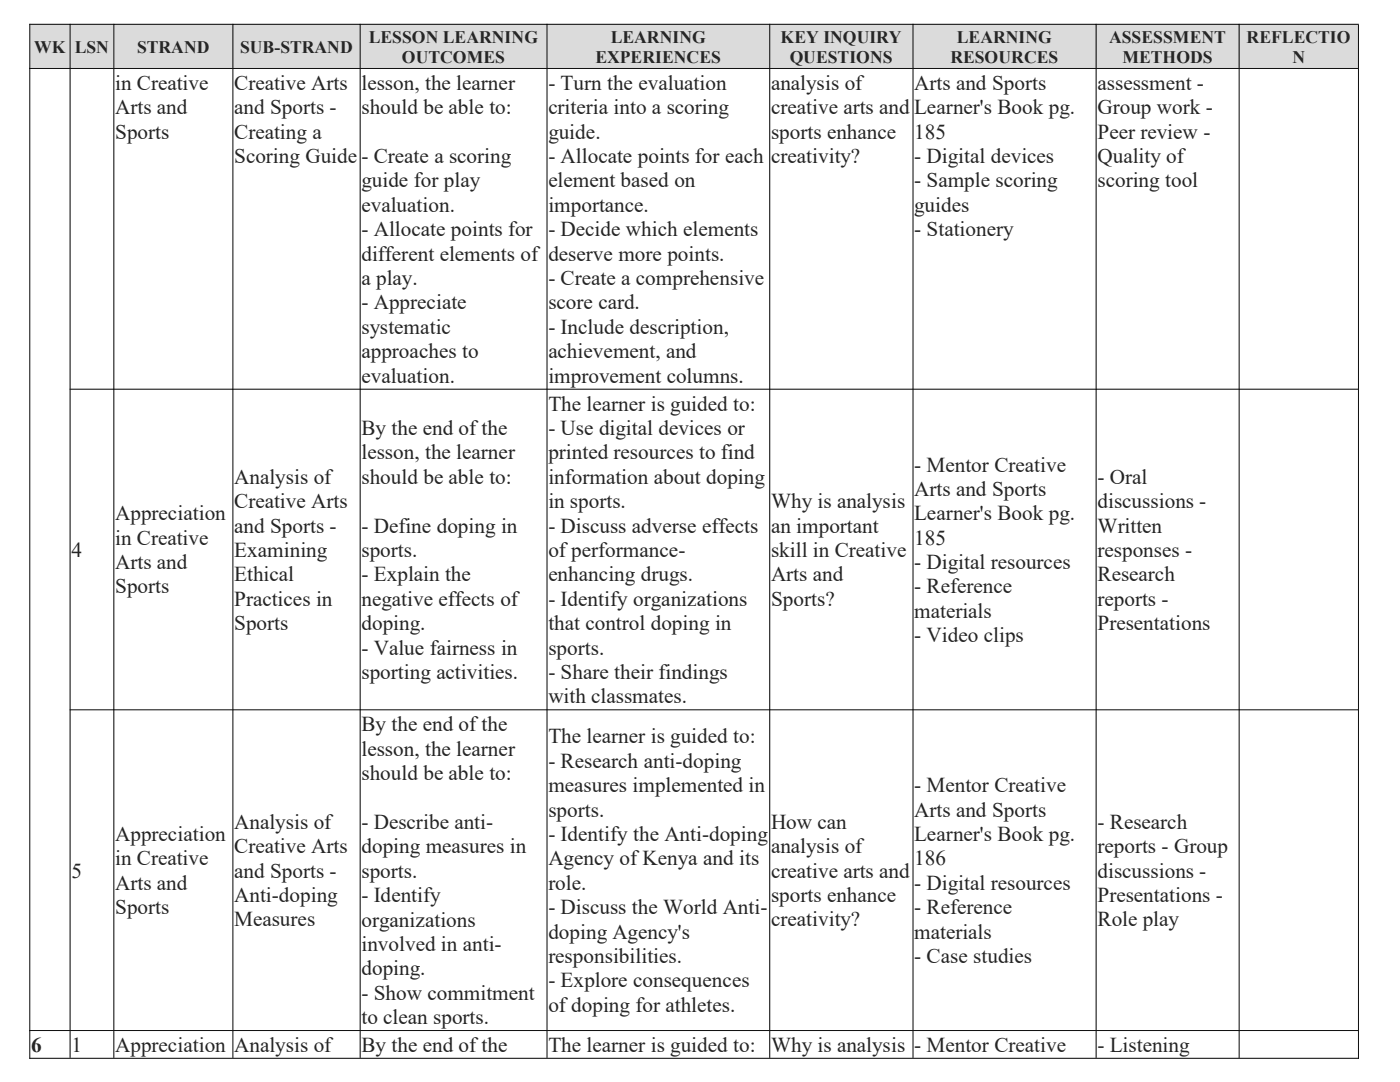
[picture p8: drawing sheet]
<svg xmlns="http://www.w3.org/2000/svg" width="279mm" height="216mm" viewBox="0 0 279 216" stroke-linecap="round" stroke-linejoin="round" font-family="sans-serif">
<defs><g id="words">
<g font-size="4.2" fill="#212529">
<text x="23" y="18">in Creative</text>
<text x="46.7" y="18">Creative Arts</text>
<text x="72.1" y="18">lesson, the learner</text>
<text x="109.4" y="18">- Turn the evaluation</text>
<text x="153.9" y="18">analysis of</text>
<text x="182.5" y="18">Arts and Sports</text>
<text x="219" y="18">assessment -</text>
<text x="23" y="22.8">Arts and</text>
<text x="46.7" y="22.8">and Sports -</text>
<text x="72.1" y="22.8">should be able to:</text>
<text x="109.4" y="22.8">criteria into a scoring</text>
<text x="153.9" y="22.8">creative arts and</text>
<text x="182.5" y="22.8">Learner's Book pg.</text>
<text x="219" y="22.8">Group work -</text>
<text x="23" y="27.7">Sports</text>
<text x="46.7" y="27.7">Creating a</text>
<text x="109.4" y="27.7">guide.</text>
<text x="153.9" y="27.7">sports enhance</text>
<text x="182.5" y="27.7">185</text>
<text x="219" y="27.7">Peer review -</text>
<text x="46.7" y="32.5">Scoring Guide</text>
<text x="72.1" y="32.5">- Create a scoring</text>
<text x="109.4" y="32.5">- Allocate points for each</text>
<text x="153.9" y="32.5">creativity?</text>
<text x="182.5" y="32.5">- Digital devices</text>
<text x="219" y="32.5">Quality of</text>
<text x="72.1" y="37.4">guide for play</text>
<text x="109.4" y="37.4">element based on</text>
<text x="182.5" y="37.4">- Sample scoring</text>
<text x="219" y="37.4">scoring tool</text>
<text x="72.1" y="42.3">evaluation.</text>
<text x="72.1" y="47.1">- Allocate points for</text>
<text x="109.4" y="42.3">importance.</text>
<text x="109.4" y="47.1">- Decide which elements</text>
<text x="182.5" y="42.3">guides</text>
<text x="182.5" y="47.1">- Stationery</text>
<text x="72.1" y="52">different elements of</text>
<text x="109.4" y="52">deserve more points.</text>
<text x="72.1" y="56.9">a play.</text>
<text x="109.4" y="56.9">- Create a comprehensive</text>
<text x="72.1" y="61.7">- Appreciate</text>
<text x="109.4" y="61.7">score card.</text>
<text x="72.1" y="66.6">systematic</text>
<text x="72.1" y="71.5">approaches to</text>
<text x="109.4" y="66.6">- Include description,</text>
<text x="109.4" y="71.5">achievement, and</text>
<text x="72.1" y="76.3">evaluation.</text>
<text x="109.4" y="76.3">improvement columns.</text>
<text x="109.4" y="81.9">The learner is guided to:</text>
<text x="72.1" y="86.8">By the end ofthe</text>
<text x="109.4" y="86.8">- Use digital devices or</text>
<text x="72.1" y="91.7">lesson, the learner</text>
<text x="109.4" y="91.7">printed resources to find</text>
<text x="182.5" y="94.1">- Mentor Creative</text>
<text x="46.7" y="96.5">Analysis of</text>
<text x="46.7" y="101.4">Creative Arts</text>
<text x="72.1" y="96.5">should be able to:</text>
<text x="109.4" y="96.5">information about doping</text>
<text x="109.4" y="101.4">in sports.</text>
<text x="153.9" y="101.4">Why is analysis</text>
<text x="182.5" y="99">Arts and Sports</text>
<text x="219" y="96.5">- Oral</text>
<text x="219" y="101.4">discussions -</text>
<text x="23" y="103.8">Appreciation</text>
<text x="46.7" y="106.3">and Sports -</text>
<text x="72.1" y="106.3">- Define doping in</text>
<text x="109.4" y="106.3">- Discuss adverse effects</text>
<text x="153.9" y="106.3">an important</text>
<text x="182.5" y="103.8">Learner's Book pg.</text>
<text x="219" y="106.3">Written</text>
<text x="14.3" y="111.1">4</text>
<text x="23" y="108.7">in Creative</text>
<text x="23" y="113.6">Arts and</text>
<text x="46.7" y="111.1">Examining</text>
<text x="72.1" y="111.1">sports.</text>
<text x="109.4" y="111.1">ofperformance-</text>
<text x="153.9" y="111.1">skill in Creative</text>
<text x="182.5" y="108.7">185</text>
<text x="182.5" y="113.6">- Digital resources</text>
<text x="219" y="111.1">responses -</text>
<text x="23" y="118.4">Sports</text>
<text x="46.7" y="116">Ethical</text>
<text x="72.1" y="116">- Explain the</text>
<text x="109.4" y="116">enhancing drugs.</text>
<text x="153.9" y="116">Arts and</text>
<text x="182.5" y="118.4">- Reference</text>
<text x="219" y="116">Research</text>
<text x="46.7" y="120.9">Practices in</text>
<text x="46.7" y="125.7">Sports</text>
<text x="72.1" y="120.9">negative effects of</text>
<text x="72.1" y="125.7">doping.</text>
<text x="109.4" y="120.9">- Identify organizations</text>
<text x="109.4" y="125.7">that control doping in</text>
<text x="153.9" y="120.9">Sports?</text>
<text x="182.5" y="123.3">materials</text>
<text x="219" y="120.9">reports -</text>
<text x="219" y="125.7">Presentations</text>
<text x="72.1" y="130.6">- Value fairness in</text>
<text x="109.4" y="130.6">sports.</text>
<text x="182.5" y="128.2">- Video clips</text>
<text x="72.1" y="135.5">sporting activities.</text>
<text x="109.4" y="135.5">- Share their findings</text>
<text x="109.4" y="140.4">with classmates.</text>
<text x="72.1" y="145.9">By the end ofthe</text>
<text x="109.4" y="148.4">The learner is guided to:</text>
<text x="72.1" y="150.8">lesson, the learner</text>
<text x="72.1" y="155.7">should be able to:</text>
<text x="109.4" y="153.2">- Research anti-doping</text>
<text x="109.4" y="158.1">measures implemented in</text>
<text x="182.5" y="158.1">- Mentor Creative</text>
<text x="23" y="167.8">Appreciation</text>
<text x="46.7" y="165.4">Analysis of</text>
<text x="72.1" y="165.4">- Describe anti-</text>
<text x="109.4" y="163">sports.</text>
<text x="109.4" y="167.8">- Identify the Anti-doping</text>
<text x="153.9" y="165.4">How can</text>
<text x="182.5" y="163">Arts and Sports</text>
<text x="182.5" y="167.8">Learner's Book pg.</text>
<text x="219" y="165.4">- Research</text>
<text x="23" y="172.7">in Creative</text>
<text x="46.7" y="170.2">Creative Arts</text>
<text x="72.1" y="170.3">doping measures in</text>
<text x="109.4" y="172.7">Agency ofKenya and its</text>
<text x="153.9" y="170.2">analysis of</text>
<text x="182.5" y="172.7">186</text>
<text x="219" y="170.2">reports - Group</text>
<text x="14.3" y="175.2">5</text>
<text x="23" y="177.6">Arts and</text>
<text x="46.7" y="175.1">and Sports -</text>
<text x="46.7" y="180">Anti-doping</text>
<text x="72.1" y="175.2">sports.</text>
<text x="109.4" y="177.6">role.</text>
<text x="153.9" y="175.1">creative arts and</text>
<text x="153.9" y="180">sports enhance</text>
<text x="182.5" y="177.6">- Digital resources</text>
<text x="219" y="175.1">discussions -</text>
<text x="219" y="180">Presentations -</text>
<text x="23" y="182.4">Sports</text>
<text x="46.7" y="184.8">Measures</text>
<text x="72.1" y="180">- Identify</text>
<text x="72.1" y="184.9">organizations</text>
<text x="109.4" y="182.4">- Discuss the World Anti-</text>
<text x="153.9" y="184.8">creativity?</text>
<text x="182.5" y="182.4">- Reference</text>
<text x="219" y="184.8">Role play</text>
<text x="72.1" y="189.8">involved in anti-</text>
<text x="109.4" y="187.3">doping Agency's</text>
<text x="182.5" y="187.3">materials</text>
<text x="72.1" y="194.6">doping.</text>
<text x="109.4" y="192.2">responsibilities.</text>
<text x="109.4" y="197">- Explore consequences</text>
<text x="182.5" y="192.2">- Case studies</text>
<text x="72.1" y="199.5">- Show commitment</text>
<text x="109.4" y="201.9">ofdoping for athletes.</text>
<text x="6.2" y="209.9">6</text>
<text x="14.3" y="209.9">1</text>
<text x="23" y="209.9">Appreciation</text>
<text x="46.7" y="209.9">Analysis of</text>
<text x="72.1" y="204.4">to clean sports.</text>
<text x="72.1" y="209.9">By the end ofthe</text>
<text x="109.4" y="209.9">The learner is guided to:</text>
<text x="153.9" y="209.9">Why is analysis</text>
<text x="182.5" y="209.9">- Mentor Creative</text>
<text x="219" y="209.9">- Listening</text>
</g>
<g font-size="3.5" fill="#212529">
<text x="6.8" y="10.5">WK</text>
<text x="14.9" y="10.5">LSN</text>
<text x="27.3" y="10.5">STRAND</text>
<text x="47.9" y="10.5">SUB-STRAND</text>
<text x="73.6" y="8.5">LESSON LEARNING</text>
<text x="121.9" y="8.5">LEARNING</text>
<text x="155.8" y="8.5">KEY INQUIRY</text>
<text x="191" y="8.5">LEARNING</text>
<text x="221.4" y="8.5">ASSESSMENT</text>
<text x="248.8" y="8.5">REFLECTIO</text>
<text x="80.2" y="12.5">OUTCOMES</text>
<text x="118.8" y="12.5">EXPERIENCES</text>
<text x="157.6" y="12.5">QUESTIONS</text>
<text x="189.7" y="12.5">RESOURCES</text>
<text x="224" y="12.5">METHODS</text>
<text x="257.9" y="12.5">N</text>
</g>
</g></defs>
<path d="M6 4.9h8v8.7h-8z" fill-rule="evenodd" fill="#d6dce4"/>
<path d="M14 4.8h8.7v8.8h-8.7z" fill-rule="evenodd" fill="#fff"/>
<path d="M14 4.9h8.7v8.7h-8.7z" fill-rule="evenodd" fill="#d6dce4"/>
<path d="M22.7 4.8h23.8v8.8h-23.8z" fill-rule="evenodd" fill="#fff"/>
<path d="M22.8 4.9h23.6v8.7h-23.6z" fill-rule="evenodd" fill="#d6dce4"/>
<path d="M46.5 4.8h25.4v8.8h-25.4z" fill-rule="evenodd" fill="#fff"/>
<path d="M46.5 4.9h25.3v8.7h-25.3z" fill-rule="evenodd" fill="#d6dce4"/>
<path d="M71.9 4.8h37.3v8.8h-37.3z" fill-rule="evenodd" fill="#fff"/>
<path d="M71.9 4.9h37.2v8.7h-37.2z" fill-rule="evenodd" fill="#d6dce4"/>
<path d="M109.2 4.8h44.4v8.8h-44.4z" fill-rule="evenodd" fill="#fff"/>
<path d="M109.2 4.9h44.4v8.7h-44.4z" fill-rule="evenodd" fill="#d6dce4"/>
<path d="M153.6 4.8h28.6v8.8h-28.6z" fill-rule="evenodd" fill="#fff"/>
<path d="M153.7 4.9h28.5v8.7h-28.5z" fill-rule="evenodd" fill="#d6dce4"/>
<path d="M182.2 4.8h36.6v8.8h-36.6z" fill-rule="evenodd" fill="#fff"/>
<path d="M182.3 4.9h36.4v8.7h-36.4z" fill-rule="evenodd" fill="#d6dce4"/>
<path d="M218.8 4.8h28.5v8.8h-28.5z" fill-rule="evenodd" fill="#fff"/>
<path d="M218.8 4.9h28.5v8.7h-28.5z" fill-rule="evenodd" fill="#d6dce4"/>
<path d="M247.3 4.8h23.8v8.8h-23.8z" fill-rule="evenodd" fill="#fff"/>
<path d="M247.4 4.9h23.7v8.7h-23.7z" fill-rule="evenodd" fill="#d6dce4"/>
<g fill="#fff">
<path d="M5.9 13.6h8.1v63.9h-8.1z" fill-rule="evenodd"/>
<path d="M6 13.7h8v63.9h-8z" fill-rule="evenodd"/>
<path d="M14 13.6h8.7v63.9h-8.7z" fill-rule="evenodd"/>
<path d="M14 13.7h8.7v63.9h-8.7z" fill-rule="evenodd"/>
<path d="M22.7 13.6h23.8v63.9h-23.8z" fill-rule="evenodd"/>
<path d="M22.8 13.7h23.6v63.9h-23.6z" fill-rule="evenodd"/>
<path d="M46.5 13.6h25.4v63.9h-25.4z" fill-rule="evenodd"/>
<path d="M46.5 13.7h25.3v63.9h-25.3z" fill-rule="evenodd"/>
<path d="M71.9 13.6h37.3v63.9h-37.3z" fill-rule="evenodd"/>
<path d="M71.9 13.7h37.2v63.9h-37.2z" fill-rule="evenodd"/>
<path d="M109.2 13.6h44.4v63.9h-44.4z" fill-rule="evenodd"/>
<path d="M109.2 13.7h44.4v63.9h-44.4z" fill-rule="evenodd"/>
<path d="M153.6 13.6h28.6v63.9h-28.6z" fill-rule="evenodd"/>
<path d="M153.7 13.7h28.5v63.9h-28.5z" fill-rule="evenodd"/>
<path d="M182.2 13.6h36.6v63.9h-36.6z" fill-rule="evenodd"/>
<path d="M182.3 13.7h36.4v63.9h-36.4z" fill-rule="evenodd"/>
<path d="M218.8 13.6h28.5v63.9h-28.5z" fill-rule="evenodd"/>
<path d="M218.8 13.7h28.5v63.9h-28.5z" fill-rule="evenodd"/>
<path d="M247.3 13.6h23.8v63.9h-23.8z" fill-rule="evenodd"/>
<path d="M247.4 13.7h23.7v63.9h-23.7z" fill-rule="evenodd"/>
<path d="M5.9 77.6h8.1v63.9h-8.1z" fill-rule="evenodd"/>
<path d="M6 77.7h8v63.9h-8z" fill-rule="evenodd"/>
<path d="M14 77.6h8.7v63.9h-8.7z" fill-rule="evenodd"/>
<path d="M14 77.7h8.7v63.9h-8.7z" fill-rule="evenodd"/>
<path d="M22.7 77.6h23.8v63.9h-23.8z" fill-rule="evenodd"/>
<path d="M22.8 77.7h23.6v63.9h-23.6z" fill-rule="evenodd"/>
<path d="M46.5 77.6h25.4v63.9h-25.4z" fill-rule="evenodd"/>
<path d="M46.5 77.7h25.3v63.9h-25.3z" fill-rule="evenodd"/>
<path d="M71.9 77.6h37.3v63.9h-37.3z" fill-rule="evenodd"/>
<path d="M71.9 77.7h37.2v63.9h-37.2z" fill-rule="evenodd"/>
<path d="M109.2 77.6h44.4v63.9h-44.4z" fill-rule="evenodd"/>
<path d="M109.2 77.7h44.4v63.9h-44.4z" fill-rule="evenodd"/>
<path d="M153.6 77.6h28.6v63.9h-28.6z" fill-rule="evenodd"/>
<path d="M153.7 77.7h28.5v63.9h-28.5z" fill-rule="evenodd"/>
<path d="M182.2 77.6h36.6v63.9h-36.6z" fill-rule="evenodd"/>
<path d="M182.3 77.7h36.4v63.9h-36.4z" fill-rule="evenodd"/>
<path d="M218.8 77.6h28.5v63.9h-28.5z" fill-rule="evenodd"/>
<path d="M218.8 77.7h28.5v63.9h-28.5z" fill-rule="evenodd"/>
<path d="M247.3 77.6h23.8v63.9h-23.8z" fill-rule="evenodd"/>
<path d="M247.4 77.7h23.7v63.9h-23.7z" fill-rule="evenodd"/>
<path d="M5.9 141.6h8.1v63.9h-8.1z" fill-rule="evenodd"/>
<path d="M6 141.7h8v63.9h-8z" fill-rule="evenodd"/>
<path d="M14 141.6h8.7v63.9h-8.7z" fill-rule="evenodd"/>
<path d="M14 141.7h8.7v63.9h-8.7z" fill-rule="evenodd"/>
<path d="M22.7 141.6h23.8v63.9h-23.8z" fill-rule="evenodd"/>
<path d="M22.8 141.7h23.6v63.9h-23.6z" fill-rule="evenodd"/>
<path d="M46.5 141.6h25.4v63.9h-25.4z" fill-rule="evenodd"/>
<path d="M46.5 141.7h25.3v63.9h-25.3z" fill-rule="evenodd"/>
<path d="M71.9 141.6h37.3v63.9h-37.3z" fill-rule="evenodd"/>
<path d="M71.9 141.7h37.2v63.9h-37.2z" fill-rule="evenodd"/>
<path d="M109.2 141.6h44.4v63.9h-44.4z" fill-rule="evenodd"/>
<path d="M109.2 141.7h44.4v63.9h-44.4z" fill-rule="evenodd"/>
<path d="M153.6 141.6h28.6v63.9h-28.6z" fill-rule="evenodd"/>
<path d="M153.7 141.7h28.5v63.9h-28.5z" fill-rule="evenodd"/>
<path d="M182.2 141.6h36.6v63.9h-36.6z" fill-rule="evenodd"/>
<path d="M182.3 141.7h36.4v63.9h-36.4z" fill-rule="evenodd"/>
<path d="M218.8 141.6h28.5v63.9h-28.5z" fill-rule="evenodd"/>
<path d="M218.8 141.7h28.5v63.9h-28.5z" fill-rule="evenodd"/>
<path d="M247.3 141.6h23.8v63.9h-23.8z" fill-rule="evenodd"/>
<path d="M247.4 141.7h23.7v63.9h-23.7z" fill-rule="evenodd"/>
<path d="M5.9 205.5h8.1v5.6h-8.1z" fill-rule="evenodd"/>
<path d="M6 205.7h8v5.5h-8z" fill-rule="evenodd"/>
<path d="M14 205.5h8.7v5.6h-8.7z" fill-rule="evenodd"/>
<path d="M14 205.7h8.7v5.5h-8.7z" fill-rule="evenodd"/>
<path d="M22.7 205.5h23.8v5.6h-23.8z" fill-rule="evenodd"/>
<path d="M22.8 205.7h23.6v5.5h-23.6z" fill-rule="evenodd"/>
<path d="M46.5 205.5h25.4v5.6h-25.4z" fill-rule="evenodd"/>
<path d="M46.5 205.7h25.3v5.5h-25.3z" fill-rule="evenodd"/>
<path d="M71.9 205.5h37.3v5.6h-37.3z" fill-rule="evenodd"/>
<path d="M71.9 205.7h37.2v5.5h-37.2z" fill-rule="evenodd"/>
<path d="M109.2 205.5h44.4v5.6h-44.4z" fill-rule="evenodd"/>
<path d="M109.2 205.7h44.4v5.5h-44.4z" fill-rule="evenodd"/>
<path d="M153.6 205.5h28.6v5.6h-28.6z" fill-rule="evenodd"/>
<path d="M153.7 205.7h28.5v5.5h-28.5z" fill-rule="evenodd"/>
<path d="M182.2 205.5h36.6v5.6h-36.6z" fill-rule="evenodd"/>
<path d="M182.3 205.7h36.4v5.5h-36.4z" fill-rule="evenodd"/>
<path d="M218.8 205.5h28.5v5.6h-28.5z" fill-rule="evenodd"/>
<path d="M218.8 205.7h28.5v5.5h-28.5z" fill-rule="evenodd"/>
<path d="M247.3 205.5h23.8v5.6h-23.8z" fill-rule="evenodd"/>
<path d="M247.4 205.7h23.7v5.5h-23.7z" fill-rule="evenodd"/>
</g>
<g fill="none" stroke="#000" stroke-width=".2">
<path d="M5.9 4.8h265.3M5.9 13.7h265.3M5.9 4.8v206.5M14 4.8v206.3M22.7 4.8v206.3M46.5 4.8v206.3M71.9 4.8v206.3M109.2 4.8v206.3M153.6 4.8v206.3M182.2 4.8v206.3M218.8 4.8v206.3M247.3 4.8v206.3"/>
<path d="M271.1 4.9v206.4M13.9 77.7h257.3M13.9 141.6h257.3M5.9 205.6h265.3M5.9 211.2h265.3"/>
</g>
<use href="#words"/>
</svg>
